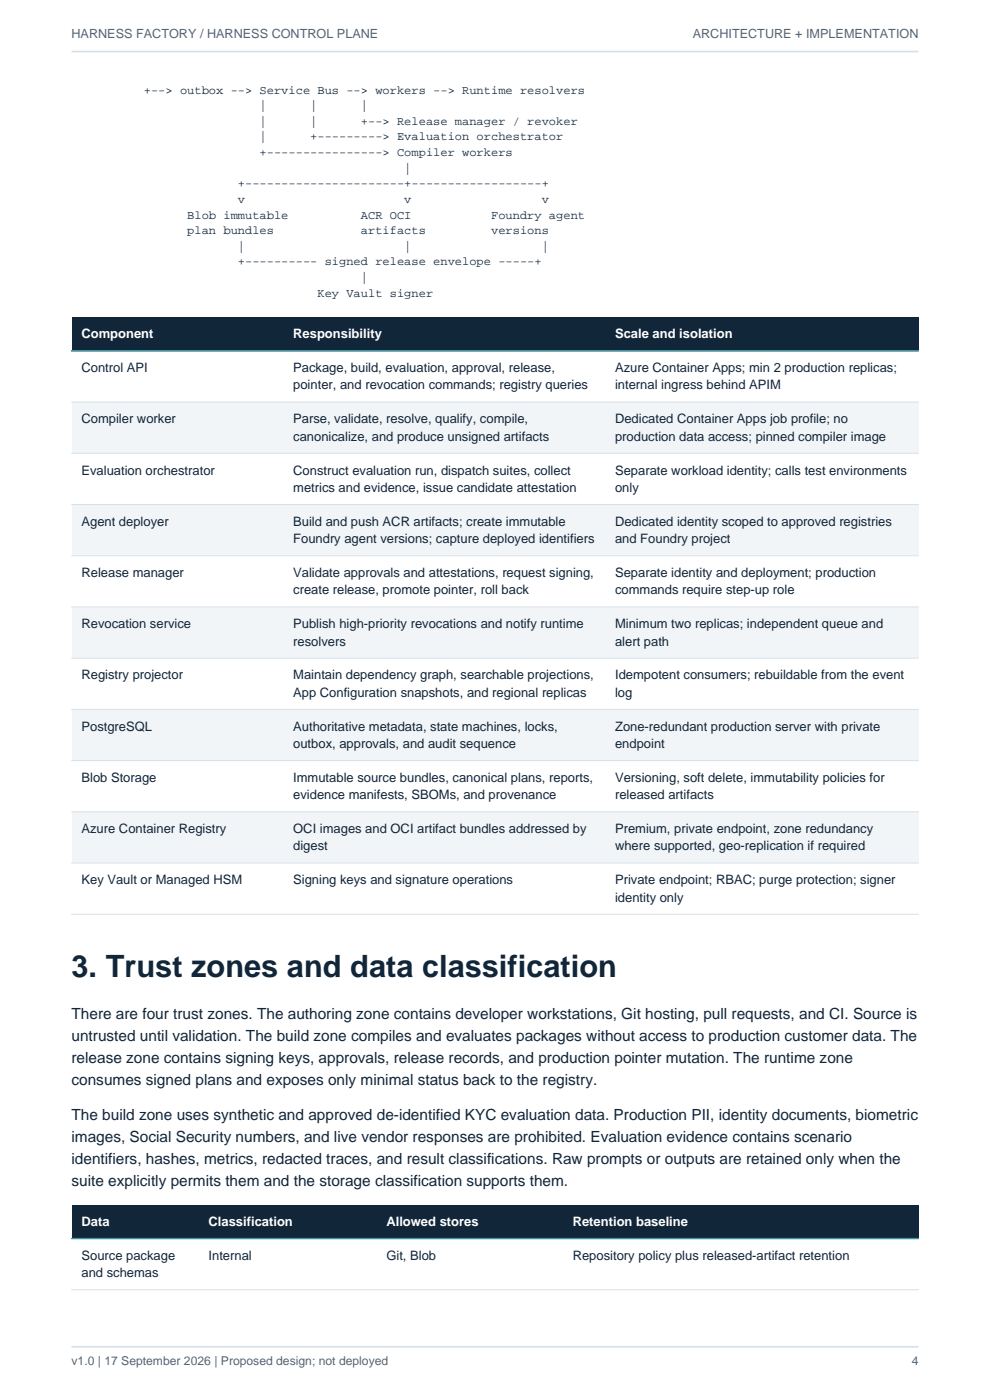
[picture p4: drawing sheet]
<svg xmlns="http://www.w3.org/2000/svg" width="210mm" height="297mm" viewBox="0 0 210 297" stroke-linecap="round" stroke-linejoin="round" font-family="sans-serif">
<defs><g id="words">
<text font-size="6.5" fill="#12263a" x="15.2" y="207.2">3. Trust zones and data classification</text>
<g font-size="3.3" fill="#12263a">
<text x="15.2" y="216.3">There are four trust zones. The authoring zone contains developer workstations, Git hosting, pull requests, and CI. Source is</text>
<text x="15.2" y="220.9">untrusted until validation. The build zone compiles and evaluates packages without access to production customer data. The</text>
<text x="15.2" y="225.6">release zone contains signing keys, approvals, release records, and production pointer mutation. The runtime zone</text>
<text x="15.2" y="230.2">consumes signed plans and exposes only minimal status back to the registry.</text>
<text x="15.2" y="237.5">The build zone uses synthetic and approved de-identified KYC evaluation data. Production PII, identity documents, biometric</text>
<text x="15.2" y="242.2">images, Social Security numbers, and live vendor responses are prohibited. Evaluation evidence contains scenario</text>
<text x="15.2" y="246.9">identifiers, hashes, metrics, redacted traces, and result classifications. Raw prompts or outputs are retained only when the</text>
<text x="15.2" y="251.5">suite explicitly permits them and the storage classification supports them.</text>
</g>
<g font-size="2.8" fill="#fff">
<text x="17.3" y="71.8">Component</text>
<text x="62.2" y="71.8">Responsibility</text>
<text x="130.5" y="71.8">Scale and isolation</text>
<text x="17.3" y="260.1">Data</text>
<text x="44.2" y="260.1">Classification</text>
<text x="82" y="260.1">Allowed stores</text>
<text x="121.5" y="260.1">Retention baseline</text>
</g>
<g font-size="2.8" fill="#12263a">
<text x="17.3" y="79">Control API</text>
<text x="62.2" y="79">Package, build, evaluation, approval, release,</text>
<text x="62.2" y="82.6">pointer, and revocation commands; registry queries</text>
<text x="130.5" y="79">Azure Container Apps; min 2 production replicas;</text>
<text x="130.5" y="82.6">internal ingress behind APIM</text>
<text x="17.3" y="89.8">Compiler worker</text>
<text x="62.2" y="89.8">Parse, validate, resolve, qualify, compile,</text>
<text x="130.5" y="89.8">Dedicated Container Apps job profile; no</text>
<text x="62.2" y="93.5">canonicalize, and produce unsigned artifacts</text>
<text x="130.5" y="93.5">production data access; pinned compiler image</text>
<text x="17.3" y="100.7">Evaluation orchestrator</text>
<text x="62.2" y="100.7">Construct evaluation run, dispatch suites, collect</text>
<text x="130.5" y="100.7">Separate workload identity; calls test environments</text>
<text x="62.2" y="104.4">metrics and evidence, issue candidate attestation</text>
<text x="130.5" y="104.4">only</text>
<text x="17.3" y="111.5">Agent deployer</text>
<text x="62.2" y="111.5">Build and push ACR artifacts; create immutable</text>
<text x="130.5" y="111.5">Dedicated identity scoped to approved registries</text>
<text x="62.2" y="115.2">Foundry agent versions; capture deployed identifiers</text>
<text x="130.5" y="115.2">and Foundry project</text>
<text x="17.3" y="122.4">Release manager</text>
<text x="62.2" y="122.4">Validate approvals and attestations, request signing,</text>
<text x="130.5" y="122.4">Separate identity and deployment; production</text>
<text x="62.2" y="126.1">create release, promote pointer, roll back</text>
<text x="130.5" y="126.1">commands require step-up role</text>
<text x="17.3" y="133.3">Revocation service</text>
<text x="62.2" y="133.3">Publish high-priority revocations and notify runtime</text>
<text x="62.2" y="136.9">resolvers</text>
<text x="130.5" y="133.3">Minimum two replicas; independent queue and</text>
<text x="130.5" y="136.9">alert path</text>
<text x="17.3" y="144.1">Registry projector</text>
<text x="62.2" y="144.1">Maintain dependency graph, searchable projections,</text>
<text x="62.2" y="147.8">App Configuration snapshots, and regional replicas</text>
<text x="130.5" y="144.1">Idempotent consumers; rebuildable from the event</text>
<text x="130.5" y="147.8">log</text>
<text x="17.3" y="155">PostgreSQL</text>
<text x="62.2" y="155">Authoritative metadata, state machines, locks,</text>
<text x="130.5" y="155">Zone-redundant production server with private</text>
<text x="62.2" y="158.7">outbox, approvals, and audit sequence</text>
<text x="130.5" y="158.7">endpoint</text>
<text x="17.3" y="165.9">Blob Storage</text>
<text x="62.2" y="165.9">Immutable source bundles, canonical plans, reports,</text>
<text x="130.5" y="165.9">Versioning, soft delete, immutability policies for</text>
<text x="62.2" y="169.5">evidence manifests, SBOMs, and provenance</text>
<text x="130.5" y="169.5">released artifacts</text>
<text x="17.3" y="176.7">Azure Container Registry</text>
<text x="62.2" y="176.7">OCI images and OCI artifact bundles addressed by</text>
<text x="130.5" y="176.7">Premium, private endpoint, zone redundancy</text>
<text x="62.2" y="180.4">digest</text>
<text x="130.5" y="180.4">where supported, geo-replication if required</text>
<text x="17.3" y="187.6">Key Vault or Managed HSM</text>
<text x="62.2" y="187.6">Signing keys and signature operations</text>
<text x="130.5" y="187.6">Private endpoint; RBAC; purge protection; signer</text>
<text x="130.5" y="191.3">identity only</text>
<text x="17.3" y="267.3">Source package</text>
<text x="44.2" y="267.3">Internal</text>
<text x="82" y="267.3">Git, Blob</text>
<text x="121.5" y="267.3">Repository policy plus released-artifact retention</text>
<text x="17.3" y="270.9">and schemas</text>
</g>
<g font-size="2.7" fill="#546476">
<text x="15.2" y="8.1">HARNESS FACTORY / HARNESS CONTROL PLANE</text>
<text x="146.9" y="8.1">ARCHITECTURE + IMPLEMENTATION</text>
</g>
<g font-size="2.6" fill="#12263a">
<text x="30.5" y="19.8">+--&gt; outbox --&gt; Service Bus --&gt; workers --&gt; Runtime resolvers</text>
<text x="55.1" y="23.2">|</text>
<text x="65.8" y="23.2">|</text>
<text x="76.6" y="23.2">|</text>
<text x="55.1" y="26.5">|</text>
<text x="55.1" y="29.8">|</text>
<text x="65.8" y="26.5">|</text>
<text x="65.8" y="29.8">+---------&gt; Evaluation orchestrator</text>
<text x="76.6" y="26.5">+--&gt; Release manager / revoker</text>
<text x="55.1" y="33.1">+----------------&gt; Compiler workers</text>
<text x="50.5" y="39.7">+----------------------+------------------+</text>
<text x="85.8" y="36.4">|</text>
<text x="39.7" y="46.4">Blob immutable</text>
<text x="50.5" y="43.1">v</text>
<text x="76.6" y="46.4">ACR OCI</text>
<text x="85.8" y="43.1">v</text>
<text x="104.2" y="46.4">Foundry agent</text>
<text x="114.9" y="43.1">v</text>
<text x="39.7" y="49.7">plan bundles</text>
<text x="50.5" y="53">|</text>
<text x="76.6" y="49.7">artifacts</text>
<text x="85.8" y="53">|</text>
<text x="104.2" y="49.7">versions</text>
<text x="114.9" y="53">|</text>
<text x="50.5" y="56.3">+---------- signed release envelope -----+</text>
<text x="76.6" y="59.6">|</text>
<text x="67.3" y="63">Key Vault signer</text>
</g>
<g font-size="2.6" fill="#546476">
<text x="15.2" y="289.6">v1.0 | 17 September 2026 | Proposed design; not deployed</text>
<text x="193.4" y="289.6">4</text>
</g>
</g></defs>
<path d="M15.2 10.9h179.6M15.2 285.7h179.6" fill="none" stroke="#d6e0e8" stroke-width=".35"/>
<path d="M15.2 67.2h179.6v7.2h-179.6z" fill-rule="evenodd" fill="#12263a"/>
<path d="M15.2 74.4h179.6v10.9h-179.6z" fill-rule="evenodd" fill="#fff"/>
<path d="M15.2 85.3h179.6v10.9h-179.6z" fill-rule="evenodd" fill="#f1f5f8"/>
<path d="M15.2 96.2h179.6v10.8h-179.6z" fill-rule="evenodd" fill="#fff"/>
<path d="M15.2 107h179.6v10.9h-179.6z" fill-rule="evenodd" fill="#f1f5f8"/>
<path d="M15.2 117.9h179.6v10.9h-179.6z" fill-rule="evenodd" fill="#fff"/>
<path d="M15.2 128.8h179.6v10.8h-179.6z" fill-rule="evenodd" fill="#f1f5f8"/>
<path d="M15.2 139.6h179.6v10.9h-179.6z" fill-rule="evenodd" fill="#fff"/>
<path d="M15.2 150.5h179.6v10.9h-179.6z" fill-rule="evenodd" fill="#f1f5f8"/>
<path d="M15.2 161.4h179.6v10.8h-179.6z" fill-rule="evenodd" fill="#fff"/>
<path d="M15.2 172.2h179.6v10.9h-179.6z" fill-rule="evenodd" fill="#f1f5f8"/>
<path d="M15.2 183.1h179.6v10.9h-179.6z" fill-rule="evenodd" fill="#fff"/>
<path d="M15.2 74.4h179.6" fill="none" stroke="#087f8c" stroke-width=".28"/>
<path d="M15.2 85.3h179.6M15.2 96.2h179.6M15.2 107h179.6M15.2 117.9h179.6M15.2 128.8h179.6M15.2 139.6h179.6M15.2 150.5h179.6M15.2 161.4h179.6M15.2 172.2h179.6M15.2 183.1h179.6M15.2 194h179.6" fill="none" stroke="#d6e0e8" stroke-width=".21"/>
<path d="M15.2 255.6h179.6v7.1h-179.6z" fill-rule="evenodd" fill="#12263a"/>
<path d="M15.2 262.7h179.6v10.9h-179.6z" fill-rule="evenodd" fill="#fff"/>
<path d="M15.2 262.7h179.6" fill="none" stroke="#087f8c" stroke-width=".28"/>
<path d="M15.2 273.6h179.6" fill="none" stroke="#d6e0e8" stroke-width=".21"/>
<use href="#words"/>
</svg>
